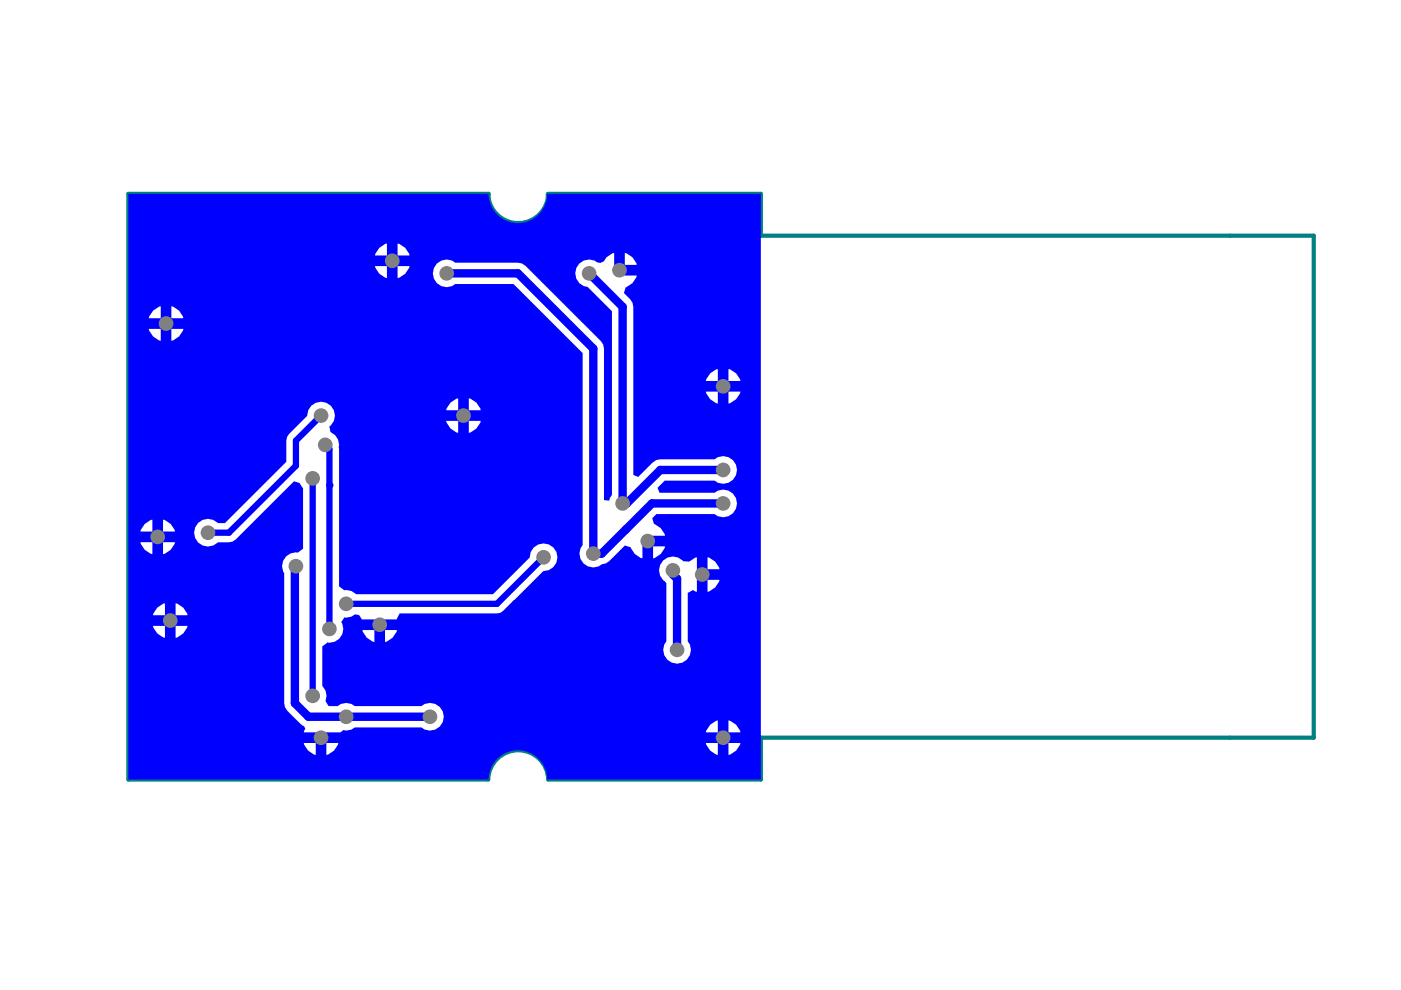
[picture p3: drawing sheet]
<svg xmlns="http://www.w3.org/2000/svg" width="297mm" height="210mm" viewBox="0 0 297 210" stroke-linecap="round" stroke-linejoin="round" font-family="sans-serif">
<path d="M116.2 41.1h45.1v8.9h117.2v106.4h-117.2v8.9h-45.1a6.4 6.4 0 0 0-6.3-6.2 6.4 6.4 0 0 0-6.4 6.2h-76.3v-124.2h76.4a6.3 6.3 0 0 0 6.2 6.2 6.3 6.3 0 0 0 6.4-6.1" fill="none" stroke="#008080" stroke-width=".89"/>
<path d="M27.2 41.1v124.2h76.4a6.2 6.2 0 0 1 6.2-6.2 6.2 6.2 0 0 1 6.2 6.2h45.3v-124.2h-45.3a6.2 6.2 0 0 1-6.2 6.2 6.2 6.2 0 0 1-6.2-6.2zM80.4 52.6l1.3-.9 .3-.1v2.6h-2.5l.1-.4zM84.3 51.6a3.5 3.5 0 0 1 2.5 2.6h-2.5zM132.5 53.6a3.5 3.5 0 0 1 2.5 2.6h-2.5zM79.5 56.4h2.5v2.6a3.5 3.5 0 0 1-2.5-2.6zM84.3 56.4h2.5a3.5 3.5 0 0 1-2.5 2.6zM92.6 55.9a2.85 2.85 0 0 1 3.9-.2h13.3l.9 .2 .7 .5 16 15.9 .5 .8 .2 .8v32.1l1.1 .1 .1-.5 .4-.7v-38.9l-5.1-5.2a2.9 2.9 0 0 1-2.4-3.9 2.9 2.9 0 0 1 4.4-1.3l.7 .1 .7-.3 .6-.9 1.3-.8 .3-.1v3.7h1.1v1.1h3.7a3.5 3.5 0 0 1-2.3 2.5l-.4 1.2 1.3 1.4 .5 .7 .2 .9v35.6l1 .4 3.1-3.1 .7-.4 .9-.2h11.5a2.91 2.91 0 0 1 4 .3 2.91 2.91 0 0 1 0 3.9 2.91 2.91 0 0 1-4 .3h-10.6l-1.5 1.5 .4 1.1h11.7a2.91 2.91 0 0 1 4 .2 2.91 2.91 0 0 1 0 4 2.91 2.91 0 0 1-4 .3h-12.3l-.9 .9 .4 1.2a3.5 3.5 0 0 1 2.3 2.5h-3.7v1.1h-1.1v3.7a3.5 3.5 0 0 1-2.5-2.4l-1.2-.3-3.3 3.3-.8 .5-.8 .1a2.89 2.89 0 0 1-3.9-.1 2.89 2.89 0 0 1-.2-3.9v-40.7l-14.6-14.7h-12.4a2.92 2.92 0 0 1-4-.3 2.92 2.92 0 0 1 .1-4zM32.5 65.9l1.2-.9 .4-.1v2.6h-2.5v-.4zM36.3 64.9a3.5 3.5 0 0 1 2.6 2.6h-2.6zM31.6 69.7h2.5v2.6a3.5 3.5 0 0 1-2.5-2.6zM36.3 69.7h2.6a3.5 3.5 0 0 1-2.6 2.6zM150.6 79.2l1.2-.9 .4-.1v2.6h-2.5v-.4zM154.4 78.2a3.5 3.5 0 0 1 2.6 2.6h-2.6zM149.7 83h2.5v2.6a3.5 3.5 0 0 1-2.5-2.6zM154.4 83h2.6a3.5 3.5 0 0 1-2.6 2.6zM95.5 85.4l1.3-.9h.3v2.5h-2.5l.1-.4zM99.4 84.5a3.5 3.5 0 0 1 2.5 2.5h-2.5zM94.6 89.2h2.5v2.6a3.5 3.5 0 0 1-2.5-2.6zM99.4 89.2h2.5a3.5 3.5 0 0 1-2.5 2.6zM30.7 111.1l1.3-.9h.3v2.5h-2.5v-.4zM34.6 110.2a3.5 3.5 0 0 1 2.5 2.5h-2.5zM66 86a2.92 2.92 0 0 1 4.3 .2 2.92 2.92 0 0 1-.5 4.2l.3 1.2a2.83 2.83 0 0 1 1.7 3.2l.1 29.5 1.1 .9a2.7 2.7 0 0 1 2.5 .8h29l7.8-7.8a2.94 2.94 0 0 1 2.9-3 2.94 2.94 0 0 1 3 3 2.94 2.94 0 0 1-3 2.9l-8.4 8.4-.7 .4-.7 .2h-20.7l-.5 1.2h-7.5l-.6-.9-.9-.1-.7 .4-1.1 .3-.4-.1-.6 1a2.85 2.85 0 0 1-.1 3.1 2.85 2.85 0 0 1-2.8 1.2l-1.2 .9v8.3a2.97 2.97 0 0 1 .7 3.3l.7 1h1.9a2.75 2.75 0 0 1 3.6 0h14.2a2.91 2.91 0 0 1 3.9 .3 2.91 2.91 0 0 1 0 4 2.91 2.91 0 0 1-3.9 .2h-14.2l-.7 .5-1.1 .2-.6-.1-.6 .5h-7.8l.3-.8-.2-.4-.7-.5-2.9-2.9-.5-.7-.1-.9v-27.6a2.85 2.85 0 0 1 0-3.1 2.85 2.85 0 0 1 2.8-1.2l1.2-.9v-12.8a2.19 2.19 0 0 0-2-1.5l-12.3 12.4a5.3 5.3 0 0 1-3.8 .6 2.94 2.94 0 0 1-4.2 0 2.94 2.94 0 0 1 0-4.1 2.94 2.94 0 0 1 4.2 0h1.5l13-13v-4.5l.2-.7 .4-.7 3.8-3.8 .3-1.2zM29.8 115h2.5v2.5a3.5 3.5 0 0 1-2.5-2.5zM34.6 115h2.5a3.5 3.5 0 0 1-2.5 2.5zM138.5 115.8h2.5a3.5 3.5 0 0 1-2.5 2.6zM140.6 118.9a2.9 2.9 0 0 1 4.2 .1l1.3 .1 1.3-.9h.4v7.3l-.9-.4-1.1 .6v10.3a2.91 2.91 0 0 1-.3 3.9 2.91 2.91 0 0 1-3.9 0 2.91 2.91 0 0 1-.3-3.9v-12.4l-.2-.2a2.96 2.96 0 0 1-.5-4.5zM150 118.2a3.5 3.5 0 0 1 2.5 2.5h-2.5zM150 122.9h2.5a3.5 3.5 0 0 1-2.5 2.6zM33.4 128.8l1.2-.8 .4-.1v2.5h-2.6l.1-.3zM37.2 127.9a3.5 3.5 0 0 1 2.6 2.5h-2.6zM32.4 132.7h2.6v2.5a3.5 3.5 0 0 1-2.6-2.5zM37.2 132.7h2.6a3.5 3.5 0 0 1-2.6 2.5zM76.8 133.6h2.6v2.5a3.5 3.5 0 0 1-2.6-2.5zM81.6 133.6h2.6a3.5 3.5 0 0 1-2.6 2.5zM150.6 153.7l1.2-.9 .4-.1v2.6h-2.5v-.4zM154.4 152.7a3.5 3.5 0 0 1 2.6 2.6h-2.6zM64.4 157.5h2.5v2.6a3.5 3.5 0 0 1-2.5-2.6zM69.2 157.5h2.5a3.5 3.5 0 0 1-2.5 2.6zM149.7 157.5h2.5v2.6a3.5 3.5 0 0 1-2.5-2.6zM154.4 157.5h2.6a3.5 3.5 0 0 1-2.6 2.6z" fill="#00f"/>
<path d="M92 51.7l-3.5 3.6h-5.3M124.9 58l7.1 7.1M132 106.7h.9M132.7 112.3h.1M132.7 112.3l-5.1 5.1h-1.8M158.6 118.3l-3.5 3.5M137.3 120.9v-6.2h9.8l1.8 1.8v5.3M142.7 120.9v.9l.9 .9M65.4 152h8" fill="none" stroke="#00f" stroke-width="1.8"/>
<path d="M115.2 118.2l-9.8 9.8" fill="none" stroke="#00f" stroke-width="1.3"/>
<g fill="#00f">
<circle cx="69.8" cy="133.3" r=".67"/>
<circle cx="66.3" cy="101.4" r=".67"/>
<circle cx="69.8" cy="102.9" r=".67"/>
</g>
<path d="M69 94.3l.8 .9v7.7" fill="none" stroke="#00f" stroke-width="1.3"/>
<path d="M83.2 55.3v8.9M131.6 57.1l-.3 .2M125.8 73.9v43.5M158.6 83.7v34.6M33.4 113.8v8l2.7 2.7M35.2 105.9l-1.8 1.7M36.1 131.6v8M109.4 128l-4.4 4.5" fill="none" stroke="#00f" stroke-width="1.8"/>
<circle cx="66.3" cy="147.5" r=".67" fill="#00f"/>
<path d="M68.1 88.1l-5.4 5.3v5.4l-14.2 14.1h-4.4M66.3 101.4v46.1M69.8 102.9v30.4M73.4 128h32" fill="none" stroke="#00f" stroke-width="1.3"/>
<g fill="none" stroke="#00f" stroke-width="1.8">
<path d="M92 51.7h33.8M94.7 58h15.1l16 15.9M131.6 57.1h11.1l10.6 10.6v14.2h3.6M83.2 64.2l15.1 15v8.9h-10.7l-19.5-19.5h-32.9v37.3M132 65.1v41.6M153.3 99.6h-13.3l-7.1 7.1M33.4 107.6v6.2M153.3 106.7h-15.1l-5.5 5.6M36.1 124.5v7.1M36.1 139.6l16.9 16.8h15.1M62.7 120l-.2 .3v28.8l2.9 2.9M105 132.5h-24.5v7.1l5.3 5.3h63.1l4.4 4.4v7.1"/>
<path d="M137.3 120.9l-7.1 7.1h-20.8M143.6 122.7v15.1M148.9 121.8h6.2M73.4 152h17.8"/>
</g>
<g fill="#808080">
<circle cx="137.3" cy="114.7" r="1.55"/>
<circle cx="125.8" cy="117.4" r="1.55"/>
<circle cx="142.7" cy="120.9" r="1.55"/>
<circle cx="69" cy="94.3" r="1.55"/>
<circle cx="68.1" cy="88.1" r="1.55"/>
<circle cx="80.5" cy="132.5" r="1.55"/>
<circle cx="62.7" cy="120" r="1.55"/>
<circle cx="73.4" cy="128" r="1.55"/>
<circle cx="69.8" cy="133.3" r="1.55"/>
<circle cx="66.3" cy="101.4" r="1.55"/>
<circle cx="148.9" cy="121.8" r="1.55"/>
<circle cx="153.3" cy="81.9" r="1.55"/>
<circle cx="131.3" cy="57.3" r="1.55"/>
<circle cx="44.1" cy="112.9" r="1.55"/>
<circle cx="153.3" cy="106.7" r="1.55"/>
<circle cx="94.7" cy="58" r="1.55"/>
<circle cx="124.9" cy="58" r="1.55"/>
<circle cx="153.3" cy="99.6" r="1.55"/>
<circle cx="91.2" cy="152" r="1.55"/>
<circle cx="73.4" cy="152" r="1.55"/>
<circle cx="115.2" cy="118.2" r="1.55"/>
<circle cx="83.2" cy="55.3" r="1.55"/>
<circle cx="132" cy="106.7" r="1.55"/>
<circle cx="98.3" cy="88.1" r="1.55"/>
<circle cx="143.6" cy="137.8" r="1.55"/>
<circle cx="35.2" cy="68.6" r="1.55"/>
<circle cx="33.4" cy="113.8" r="1.55"/>
<circle cx="153.3" cy="156.4" r="1.55"/>
<circle cx="68.1" cy="156.4" r="1.55"/>
<circle cx="66.3" cy="147.5" r="1.55"/>
<circle cx="36.1" cy="131.6" r="1.55"/>
</g>
</svg>
